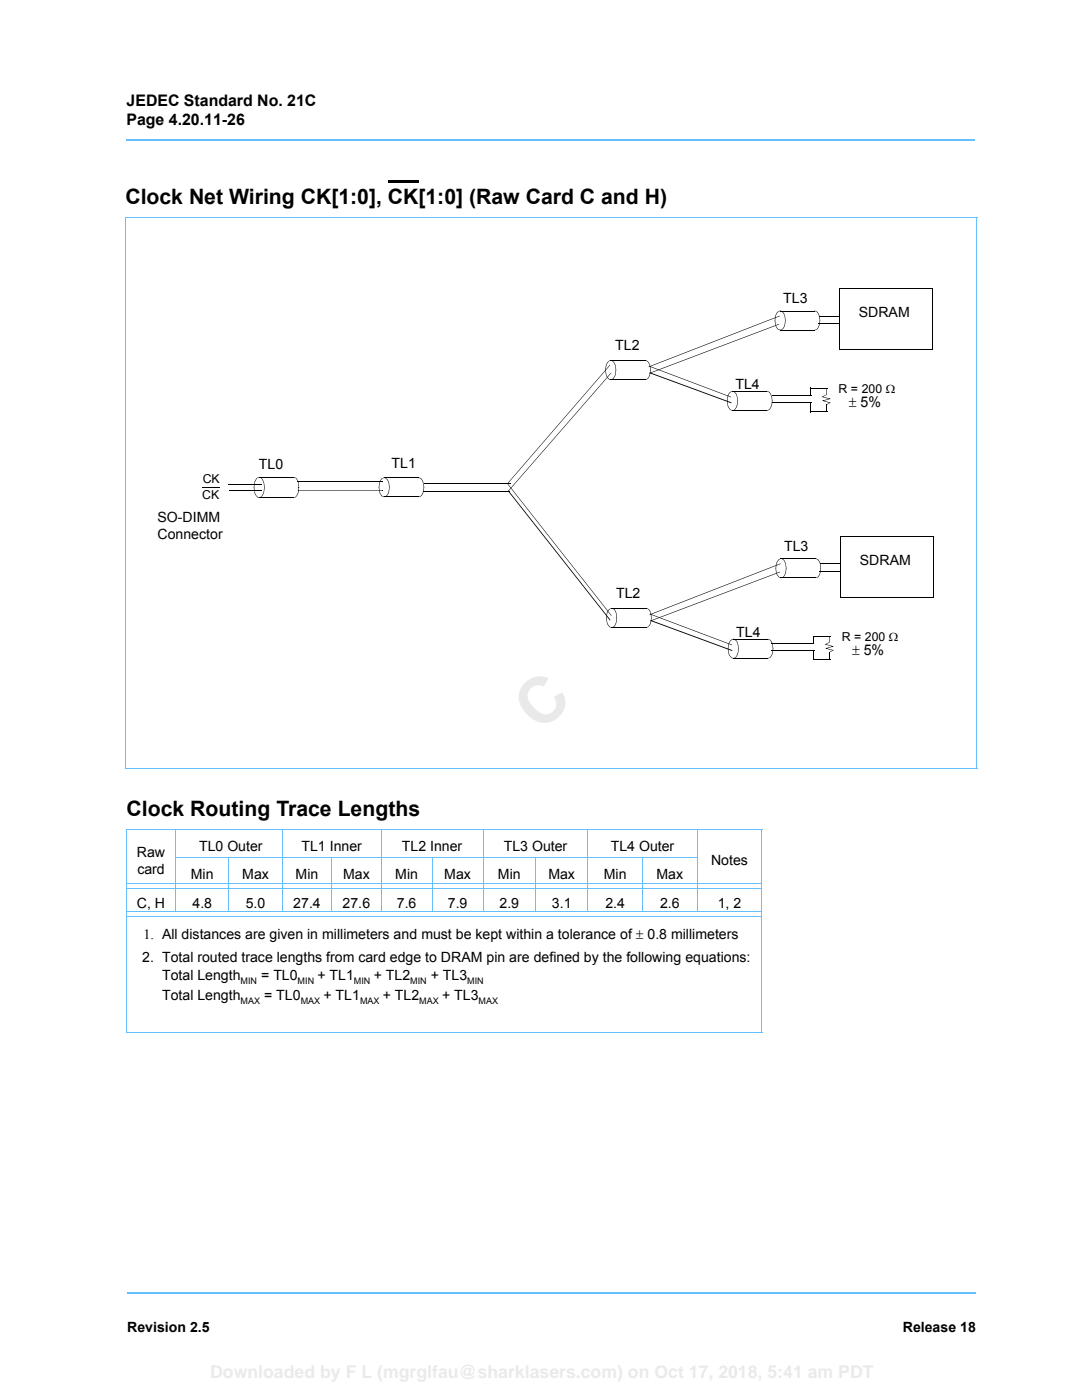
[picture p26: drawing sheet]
<svg xmlns="http://www.w3.org/2000/svg" width="216mm" height="279mm" viewBox="0 0 216 279" stroke-linecap="round" stroke-linejoin="round" font-family="sans-serif">
<defs><g id="words">
<g font-size="4.2">
<text x="25" y="40.6">Clock Net Wiring CK[1:0], CK[1:0] (Raw Card C and H)</text>
<text x="25.3" y="162.8">Clock Routing Trace Lengths</text>
</g>
<g font-size="3.2">
<text x="25.2" y="21.2">JEDEC Standard No. 21C</text>
<text x="25.2" y="25">Page 4.20.11-26</text>
</g>
<g font-size="2.9">
<text x="169.4" y="81.2">± 5%</text>
<text x="170" y="130.6">± 5%</text>
</g>
<g font-size="2.8">
<text x="156.3" y="60.5">TL3</text>
<text x="171.4" y="63.2">SDRAM</text>
<text x="122.8" y="69.9">TL2</text>
<text x="146.7" y="77.6">TL4</text>
<text x="51.7" y="93.7">TL0</text>
<text x="78.1" y="93.4">TL1</text>
<text x="31.4" y="104.2">SO-DIMM</text>
<text x="31.4" y="107.5">Connector</text>
<text x="156.4" y="109.9">TL3</text>
<text x="171.6" y="112.7">SDRAM</text>
<text x="122.9" y="119.3">TL2</text>
<text x="146.9" y="127.1">TL4</text>
<text x="27.3" y="170.9">Raw</text>
<text x="39.7" y="169.9">TL0 Outer</text>
<text x="60.1" y="169.9">TL1 Inner</text>
<text x="80.2" y="169.9">TL2 Inner</text>
<text x="100.5" y="169.9">TL3 Outer</text>
<text x="121.9" y="169.9">TL4 Outer</text>
<text x="141.9" y="172.7">Notes</text>
<text x="27.4" y="174.4">card</text>
<text x="38.1" y="175.5">Min</text>
<text x="48.3" y="175.5">Max</text>
<text x="59" y="175.5">Min</text>
<text x="68.4" y="175.5">Max</text>
<text x="78.9" y="175.5">Min</text>
<text x="88.6" y="175.5">Max</text>
<text x="99.4" y="175.5">Min</text>
<text x="109.4" y="175.5">Max</text>
<text x="120.5" y="175.5">Min</text>
<text x="131" y="175.5">Max</text>
<text x="27.3" y="181.1">C, H</text>
<text x="38.4" y="181.1">4.8</text>
<text x="49" y="181.1">5.0</text>
<text x="58.5" y="181.1">27.4</text>
<text x="68.4" y="181.1">27.6</text>
<text x="79.2" y="181.1">7.6</text>
<text x="89.3" y="181.1">7.9</text>
<text x="99.7" y="181.1">2.9</text>
<text x="110.1" y="181.1">3.1</text>
<text x="120.8" y="181.1">2.4</text>
<text x="131.7" y="181.1">2.6</text>
<text x="143.2" y="181.1">1, 2</text>
<text x="28.6" y="187.5">1. All distances are given in millimeters and must be kept within a tolerance of ± 0.8 millimeters</text>
<text x="28.4" y="192.1">2. Total routed trace lengths from card edge to DRAM pin are defined by the following equations:</text>
<text x="32.3" y="195.6">Total Length</text>
<text x="52.1" y="195.6">= TL0</text>
<text x="63.3" y="195.6">+ TL1</text>
<text x="74.6" y="195.6">+ TL2</text>
<text x="85.9" y="195.6">+ TL3</text>
<text x="32.3" y="199.6">Total Length</text>
<text x="52.7" y="199.6">= TL0</text>
<text x="64.5" y="199.6">+ TL1</text>
<text x="76.4" y="199.6">+ TL2</text>
<text x="88.2" y="199.6">+ TL3</text>
<text x="25.4" y="265.8">Revision 2.5</text>
<text x="180.1" y="265.8">Release 18</text>
</g>
<g font-size="2.5">
<text x="167.3" y="78.5">R = 200 Ω</text>
<text x="40.3" y="99.6">CK</text>
<text x="40.4" y="96.3">CK</text>
<text x="168" y="127.9">R = 200 Ω</text>
</g>
<g font-size="1.8">
<text x="48" y="196.3">MIN</text>
<text x="59.4" y="196.3">MIN</text>
<text x="70.6" y="196.3">MIN</text>
<text x="81.9" y="196.3">MIN</text>
<text x="93.2" y="196.3">MIN</text>
<text x="48" y="200.3">MAX</text>
<text x="60" y="200.3">MAX</text>
<text x="71.8" y="200.3">MAX</text>
<text x="83.7" y="200.3">MAX</text>
<text x="95.5" y="200.3">MAX</text>
</g>
</g></defs>
<path d="M25.4 258.1h169.3" fill="none" stroke="#65bfff" stroke-width=".36"/>
<path d="M25.2 26.1h169.4v3.9h-169.4z" fill="#fff"/>
<path d="M25.2 27.7v.3z" fill="#65bfff"/>
<path d="M25.2 27.9h169.4" fill="none" stroke="#65bfff" stroke-width=".36"/>
<path d="M113.2 260.3h81.5v12.7h-81.5z" fill="#fff"/>
<path d="M77.4 36.2h6.1" fill="none" stroke="#000" stroke-width=".44"/>
<g fill="none" stroke="#65bfff" stroke-width=".2">
<path d="M24.9 43.5h170.1M25 43.5v109.8M194.9 43.5v109.8M24.9 153.4h170.1M25.2 165.6h126.9M25.3 165.7v40.3M25.4 176.4h126.5M25.4 177.2h126.5M34.9 171.2h104.3M35 165.5v16.4M45.7 171.1v10.8M56.3 165.5v16.4"/>
<path d="M66.2 171.1v10.8M76.1 165.5v16.4M86.2 171.1v10.8M96.4 165.5v16.4M106.9 171.1v10.8M117.3 165.5v16.4M128.2 171.1v10.8M139.1 165.5v16.4M152 165.7v40.3M25.4 182h126.5M25.4 182.9h126.5M25.2 206h126.9"/>
</g>
<g fill="#000">
<path d="M120.8 73.8h.1zM120.8 73.8l.1 .1zM121.4 72.1h.1l-.4 .7-.2 1.1-.1-.1 .1-1zM120.8 73.9l.1-.1 .1 .8h-.1zM120.9 74.6h.1l.1 .3h-.2zM121.4 72.1l.2-.2 .1 .1zM121.6 71.9l.3 .1zM121.7 72.8l.1 .1zM121.7 72.8l.1 .1-20.4 23.6-.1-.1zM121.8 75.7l.1 .1zM121.9 75.7v.1zM120.9 74.9l.6 .7 .4 .1a.63 .63 0 0 1-.8-.5z"/>
<path d="M121.8 71.9l.1 .1zM121.8 71.9v.1zM121.9 71.9a1.08 1.08 0 0 1 .9 .9h-.1l-.3-.5zM121.9 74.4l.1 .1zM121.9 74.4l.1 .1-20.6 23.6-.1-.1zM121.9 75.7l.2 .1zM122 75.7l.3-.1zM122.7 72.8h.1l.1 .3h-.1zM122.8 73.1h.1l.1 .7-.1 .1zM122.9 73.8l.1 .1zM122.9 73.8l.1 .1-.2 1.1-.5 .6 .4-.7zM122.9 73.9h.1z"/>
<path d="M128.7 75.7l.1 .1zM128.7 71.9v.1zM128.8 71.9a1.03 1.03 0 0 1 .9 .9h-.1l-.3-.5zM128.8 75.7l.2 .1zM128.9 75.7l.3-.1zM129.4 73.2l.1 .1zM129.6 73v.2zM129.5 74.5h.1zM129.6 72.8h.1l.1 .3h-.1zM129.7 73.1h.1l.1 .7-.1 .1zM129.8 73.8l.1 .1zM129.8 73.8l.1 .1-.2 1.1-.5 .6 .5-1z"/>
<path d="M129.8 73.9h.1zM145.9 79.2v.1zM129.6 73l16.3 6.2-.1 .1-16.2-6.1zM154.6 63.9h.1zM154.6 63.9l.1 .1zM155.2 62.2l.1 .1-.4 .6-.2 1.1-.1-.1 .1-1zM154.6 64l.1-.1 .1 .8h-.1zM154.7 64.7h.1l.1 .3h-.2zM155.2 62.2l.2-.2 .1 .1zM155.4 64.7h.1zM129.6 74.4l25.8-9.7v.1l-25.8 9.7zM155.4 62l.3 .1z"/>
<path d="M155.5 63l.1 .1zM129.5 73.2l26-10.2 .1 .1-26.1 10.2zM155.7 65.8v.1zM154.7 65l.6 .7 .4 .1a.63 .63 0 0 1-.8-.5zM155.6 62l.1 .1zM155.6 65.8l.1 .1zM155.6 62v.1zM155.7 62a1.08 1.08 0 0 1 .9 .9h-.1l-.3-.5zM155.7 65.8l.2 .1zM155.9 65.8h.2l-.2 .1zM156.5 62.9h.1l.1 .3h-.1zM156.6 63.2h.1l.1 .7-.1 .1z"/>
<path d="M156.7 63.9l.1 .1zM156.7 63.9l.1 .1-.1 .7a.86 .86 0 0 1-.6 1l.4-.7zM156.7 64l.1-.1zM162.5 65.8l.1 .1zM162.5 62v.1zM162.6 62a1.03 1.03 0 0 1 .9 .9h-.1l-.3-.5zM162.6 65.8l.2 .1zM162.8 65.8h.2l-.2 .1zM163.4 62.9h.1l.1 .3h-.1zM163.5 63.2h.1l.1 .7-.1 .1zM163.6 63.9l.1 .1zM163.6 63.9l.1 .1-.1 .7a.86 .86 0 0 1-.6 1l.4-.7z"/>
<path d="M163.6 64l.1-.1zM169.6 64.5l.1 .1zM169.8 63l.1 .1zM50.6 97.2h.1zM50.6 97.3h.1zM51.3 95.4h.1l-.5 .8-.2 1.1h-.1l.2-1.2zM50.6 97.3h.1l.1 .7-.1 .1zM50.7 98.1l.1-.1 .1 .4h-.1zM51.3 95.4l.2-.2v.2zM51.5 95.2l.2 .1zM51.7 99.2v.1zM51.7 95.2l.1 .1z"/>
<path d="M51.7 99.2l.1 .1zM50.8 98.4l.5 .7 .4 .2a1.06 1.06 0 0 1-.9-.9zM51.7 95.2v.1zM51.7 95.2a1.03 1.03 0 0 1 .9 .9l-.1 .1-.2-.6zM51.7 99.2l.2 .1zM52.1 96.7v.1zM51.9 99.2h.3zM52.5 96.2l.1-.1 .1 .4h-.1zM52.6 96.5h.1l.1 .8h-.1zM52.7 97.2l.1 .1zM52.7 97.3h.1l-.1 .8-.2 .6-.3 .5 .4-1.2zM52.7 97.3h.1z"/>
<path d="M58.6 99.2v.1zM58.6 95.2v.1zM58.6 95.2a1.03 1.03 0 0 1 .9 .9l-.1 .1-.2-.6zM58.6 99.2l.2 .1zM58.8 99.2h.3zM59.4 96.2l.1-.1 .1 .4zM59.6 97.2l.1 .1zM59.6 97.3h.1zM59.5 96.5h.1l.1 .8h-.1zM59.6 97.9l.1 .1zM59.6 97.3h.1l-.1 .8-.2 .6-.3 .5 .4-1.1zM76.3 97.8v.1z"/>
<path d="M101.3 96.6h.1zM101.3 96.4v.1zM101.3 98l.1 .1zM121.9 122.9h.1zM101.3 96.7l.1-.1 20.6 26.2-.1 .1z"/>
</g>
<g fill="none" stroke="#000" stroke-width=".2">
<path d="M121.8 75.8h7M121.8 72h7M155.6 65.9h7M155.6 62.1h7M163.2 64.6h6.4M163.4 63.1h6.4M40.3 97.3h3.5M45.7 96.7h6.4M45.7 97.9h6.4M51.7 99.3h7M51.7 95.3h7M59.4 96.1h17.1"/>
<path d="M59.7 97.9h16.6"/>
</g>
<path d="M167.6 57.6h18.5v12.1h-18.5z" fill="#fff"/>
<g fill="none" stroke="#000" stroke-width=".2">
<path d="M167.6 57.6h18.6M167.6 57.5v12.2M186.1 57.6v12.2M146.1 78.1h7M161.7 77.6h3.4M161.9 79h-7.8M167.5 69.7h18.6M76.6 99.2h7M76.6 95.4h7M84.4 98.1h17.2M84.6 96.5h17.2M146.1 81.9h7"/>
<path d="M154.2 80.3h5.8M158.9 80.3h3M161.7 82.1h3.5M161.8 80.3v2M155.8 115.3h7M155.8 111.5h7M163.4 114h6.4M163.6 112.5h6.5M122 125.2h7M122 121.4h7"/>
</g>
<g fill="#000">
<path d="M129.7 74.3v.2zM129.8 74.3l16.1 6-.1 .2-16.1-6zM145.1 80l.1 .1zM145.7 78.2l.1 .1-.5 .7-.1 1h-.1l.1-1.1zM145.7 78.2l.2-.1 .1 .1zM145.9 78.1h.2zM146.1 78l.1 .1zM146.1 78v.1zM146.2 78a1.08 1.08 0 0 1 .9 .9l-.1 .1-.3-.6zM147 79l.1-.1 .1 .3-.2 .1zM147 79.3l.2-.1v.8h-.1zM147.1 80h.1z"/>
<path d="M153 78v.1zM153.1 78a1.03 1.03 0 0 1 .8 .9l-.1 .1-.2-.6zM153.8 79l.1-.1 .2 .3-.2 .1zM153.9 79.3l.2-.1v.8h-.1zM154 80h.1zM161.7 77.4h.2v1.6h-.2zM164.8 77.6h.1zM164.8 77.6h.1v1.2l-.8 .4v-.1l1.7 .5-1.6 .4v-.1l1.6 .4-.2 .1-1.6-.4 1.6-.5v.2l-1.6-.5 .9-.4zM75.6 97.2h.1zM75.6 97.2l.1 .1zM76.2 95.5h.1l-.5 .7-.1 1.1-.1-.1 .1-1zM75.6 97.3l.1-.1 .1 .8h-.2z"/>
<path d="M75.6 98h.2v.3h-.1zM76.2 95.5l.2-.2 .1 .1zM76.4 95.3l.2 .1zM76.6 99.1l.1 .1zM75.7 98.3l.6 .7 .3 .1a.63 .63 0 0 1-.7-.5zM76.6 95.3l.1 .1zM76.6 95.3v.1zM76.7 95.3a1.08 1.08 0 0 1 .9 .9h-.1l-.3-.5zM76.6 99.1l.3 .1zM76.9 99.1h.2l-.2 .1zM77.5 96.2h.1l.1 .3h-.1zM77.6 96.5h.1v.7l-.1 .1z"/>
<path d="M77.6 97.2l.1 .1zM77.6 97.2l.1 .1v.7a.86 .86 0 0 1-.7 1l.5-.7zM77.6 97.3h.1zM83.5 99.1l.1 .1zM83.5 95.3v.1zM83.6 95.3a1.03 1.03 0 0 1 .9 .9h-.2l-.2-.5zM83.5 99.1l.3 .1zM83.8 99.1h.2l-.2 .1zM84.3 96.2h.2l.1 .3h-.1zM84.5 96.5h.1v.7l-.1 .1zM84.5 97.2l.1 .1zM84.5 97.2l.1 .1v.7a.86 .86 0 0 1-.7 1l.4-.7z"/>
<path d="M84.5 97.3h.1zM145.1 80l.1-.1zM145.1 80h.1v.7l-.1 .1zM145.1 80.8l.1-.1 .1 .4h-.1zM145.9 80.3v.2zM146.1 81.9l.1 .1zM145.2 81.1l.6 .6 .3 .2a.63 .63 0 0 1-.7-.5zM146.1 81.9h.3zM146.3 81.8h.3l-.2 .1zM147.1 79.9l.1 .1zM147.1 80h.1v.8a.86 .86 0 0 1-.7 .9l.5-.7zM153 81.9l.1 .1z"/>
<path d="M153 81.9h.3zM153.2 81.8h.3l-.2 .1zM154 79.9l.1 .1zM154 80h.1v.8a.86 .86 0 0 1-.7 .9l.4-.7zM164.8 80.8h.1v1.3h-.1zM164.8 80.7l.9-.3zM154.7 113.4h.2zM154.7 113.4l.2 .1zM155.4 111.6l.1 .1-.5 .7-.1 1h-.2l.2-1.1zM154.7 113.4h.2v.8h-.1zM154.8 114.2h.1l.1 .3h-.1zM155.4 111.6l.2-.1 .1 .1z"/>
<path d="M155.6 111.5h.3zM155.6 114.1l.1 .1zM129.7 123.9l25.9-9.8v.1l-25.8 9.8zM155.7 112.5h.1zM129.6 122.6l26.1-10.1v.1l-26 10.1zM155.9 115.3v.1zM154.9 114.5l.9 .9a1.37 1.37 0 0 1-.9-.9zM155.8 111.4l.1 .1zM155.8 115.3l.1 .1zM155.8 111.4v.1zM155.9 111.4a1.03 1.03 0 0 1 .9 .9l-.1 .1-.3-.5zM155.9 115.3h.2z"/>
<path d="M156 115.2h.3l-.2 .1zM156.7 112.4l.1-.1v.3l-.1 .1zM156.7 112.7l.1-.1 .1 .8h-.1zM156.8 113.4h.1zM156.8 113.4h.1l-.1 1.1-.5 .7 .4-.7zM156.8 113.4l.1 .1zM162.7 115.3l.1 .1zM162.7 111.4v.1zM162.8 111.4a1.08 1.08 0 0 1 .9 .9l-.1 .1-.3-.5zM162.7 115.3h.3zM162.9 115.2h.3l-.2 .1zM163.6 112.4l.1-.1v.3l-.1 .1z"/>
<path d="M163.6 112.7l.1-.1 .1 .8h-.1zM163.7 113.4h.1zM163.7 113.4h.1l-.1 1.1-.5 .7 .4-.7zM163.7 113.4l.1 .1zM120.9 123.3h.2zM120.9 123.3l.2 .1zM121.4 121.7l.2-.2 .1 .1-.5 .6-.1 1.1h-.2l.2-1.1zM120.9 123.3h.2v.7l-.1 .1zM121 124.1l.1-.1 .1 .4h-.1zM121.6 121.5l.2-.1 .1 .1zM121.8 121.4l.2 .1zM122 125.2l.1 .1z"/>
<path d="M121.1 124.4l.6 .6 .3 .2a.67 .67 0 0 1-.8-.5zM122 121.3l.1 .2zM122 121.3v.2zM122.1 121.3a1.04 1.04 0 0 1 .9 .9l-.1 .1-.3-.5zM122 125.2h.3zM122.2 125.1h.3l-.2 .1zM122.9 122.2h.1v.4h-.1zM122.9 122.6h.1l.1 .7h-.1zM123 123.3h.1zM123 123.3h.1l-.1 .8a.84 .84 0 0 1-.6 .9l.5-.6zM128.9 125.2v.1zM128.9 121.3v.2z"/>
<path d="M128.9 121.3a1.19 1.19 0 0 1 1 .9l-.1 .1-.3-.5zM128.9 125.2h.3zM129.1 125.1h.3l-.2 .1zM129.6 122.6l.1 .1zM129.7 122.5v.1zM129.7 123.9l.1 .1zM129.8 122.2h.1v.4h-.1zM129.8 122.6h.1l.1 .7h-.1zM129.9 123.3h.1zM129.9 123.3h.1l-.1 .8a.8 .8 0 0 1-.6 .9l.5-.6zM146.1 128.7v.1zM129.8 122.5l16.3 6.2-.1 .1-16.3-6.2z"/>
</g>
<path d="M167.7 107h18.6v12.2h-18.6z" fill="#fff"/>
<path d="M167.7 119.2h18.6M167.7 107h18.6M167.8 107v12.2M186.3 107v12.3M146.3 131.4h7M146.3 127.6h7M154 129.8h5.7M154 128.4h5.9M159.6 128.4h2.9M159.6 129.8h2.9M162.4 127h3.3M162.4 131.5h3.4" fill="none" stroke="#000" stroke-width=".2"/>
<g fill="#000">
<path d="M101.4 98h.1zM101.4 98.1l.1-.1 20.3 25.7-.2 .1zM121.6 123.8l.2-.1zM129.9 123.8v.2zM129.9 123.8l16.2 5.9-.1 .2-16.1-5.9zM145.2 129.4h.1zM145.2 129.5h.1zM145.7 127.8l.2-.1 .1 .1-.5 .6-.2 1.1h-.1l.2-1.1zM145.2 129.5h.1l.1 .7h-.1zM145.3 130.2h.1l.1 .3h-.1zM145.9 127.7l.2-.2v.1zM146.1 129.7v.2z"/>
<path d="M146.1 127.5l.2 .1zM146.3 131.3v.1zM145.4 130.5l.9 .9a1.37 1.37 0 0 1-.9-.9zM146.3 127.5l.1 .1zM146.3 127.5v.1zM146.3 127.5a1.11 1.11 0 0 1 .9 .9h-.1l-.2-.5zM146.3 131.3l.2 .1zM146.5 131.3h.3l-.2 .1zM147.1 128.4h.1l.1 .3h-.1zM147.2 128.7h.1l.1 .8h-.1zM147.3 129.4l.1 .1zM147.3 129.5h.1l-.2 1.1-.4 .7 .3-.8z"/>
<path d="M147.3 129.5h.1zM153.2 131.3v.1zM153.2 127.5v.1zM153.2 127.5a1.26 1.26 0 0 1 .9 .9h-.1l-.2-.5zM153.2 131.3l.2 .1zM153.4 131.3h.2l-.1 .1zM153.9 129.7l.1 .2zM153.9 128.4l.1 .1zM154 128.4h.1l.1 .3h-.1zM154.1 128.7h.1l.1 .8h-.1zM154.2 129.4l.1 .1zM154.2 129.5h.1l-.2 1.1-.5 .7 .4-.8z"/>
<path d="M154.2 129.5h.1zM159.5 128.3l.1 .2zM159.5 129.7l.1 .2zM162.3 128.4l.2 .1zM162.3 126.9h.2v1.5h-.2zM162.3 126.9l.1 .2zM162.3 129.7l.2 .1zM162.3 129.8h.2v1.9h-.2zM162.3 131.4l.1 .2zM165.4 127h.1zM165.4 130.2h.1v1.3h-.1zM165.4 127h.1v1.2l-.8 .5v-.2l1.7 .5-1.6 .5v-.2l1.6 .5h-.2l-1.5-.4 1.5-.5v.2l-1.6-.5 .9-.4z"/>
<path d="M165.5 130.1l.8-.3z"/>
</g>
<use href="#words"/>
</svg>
